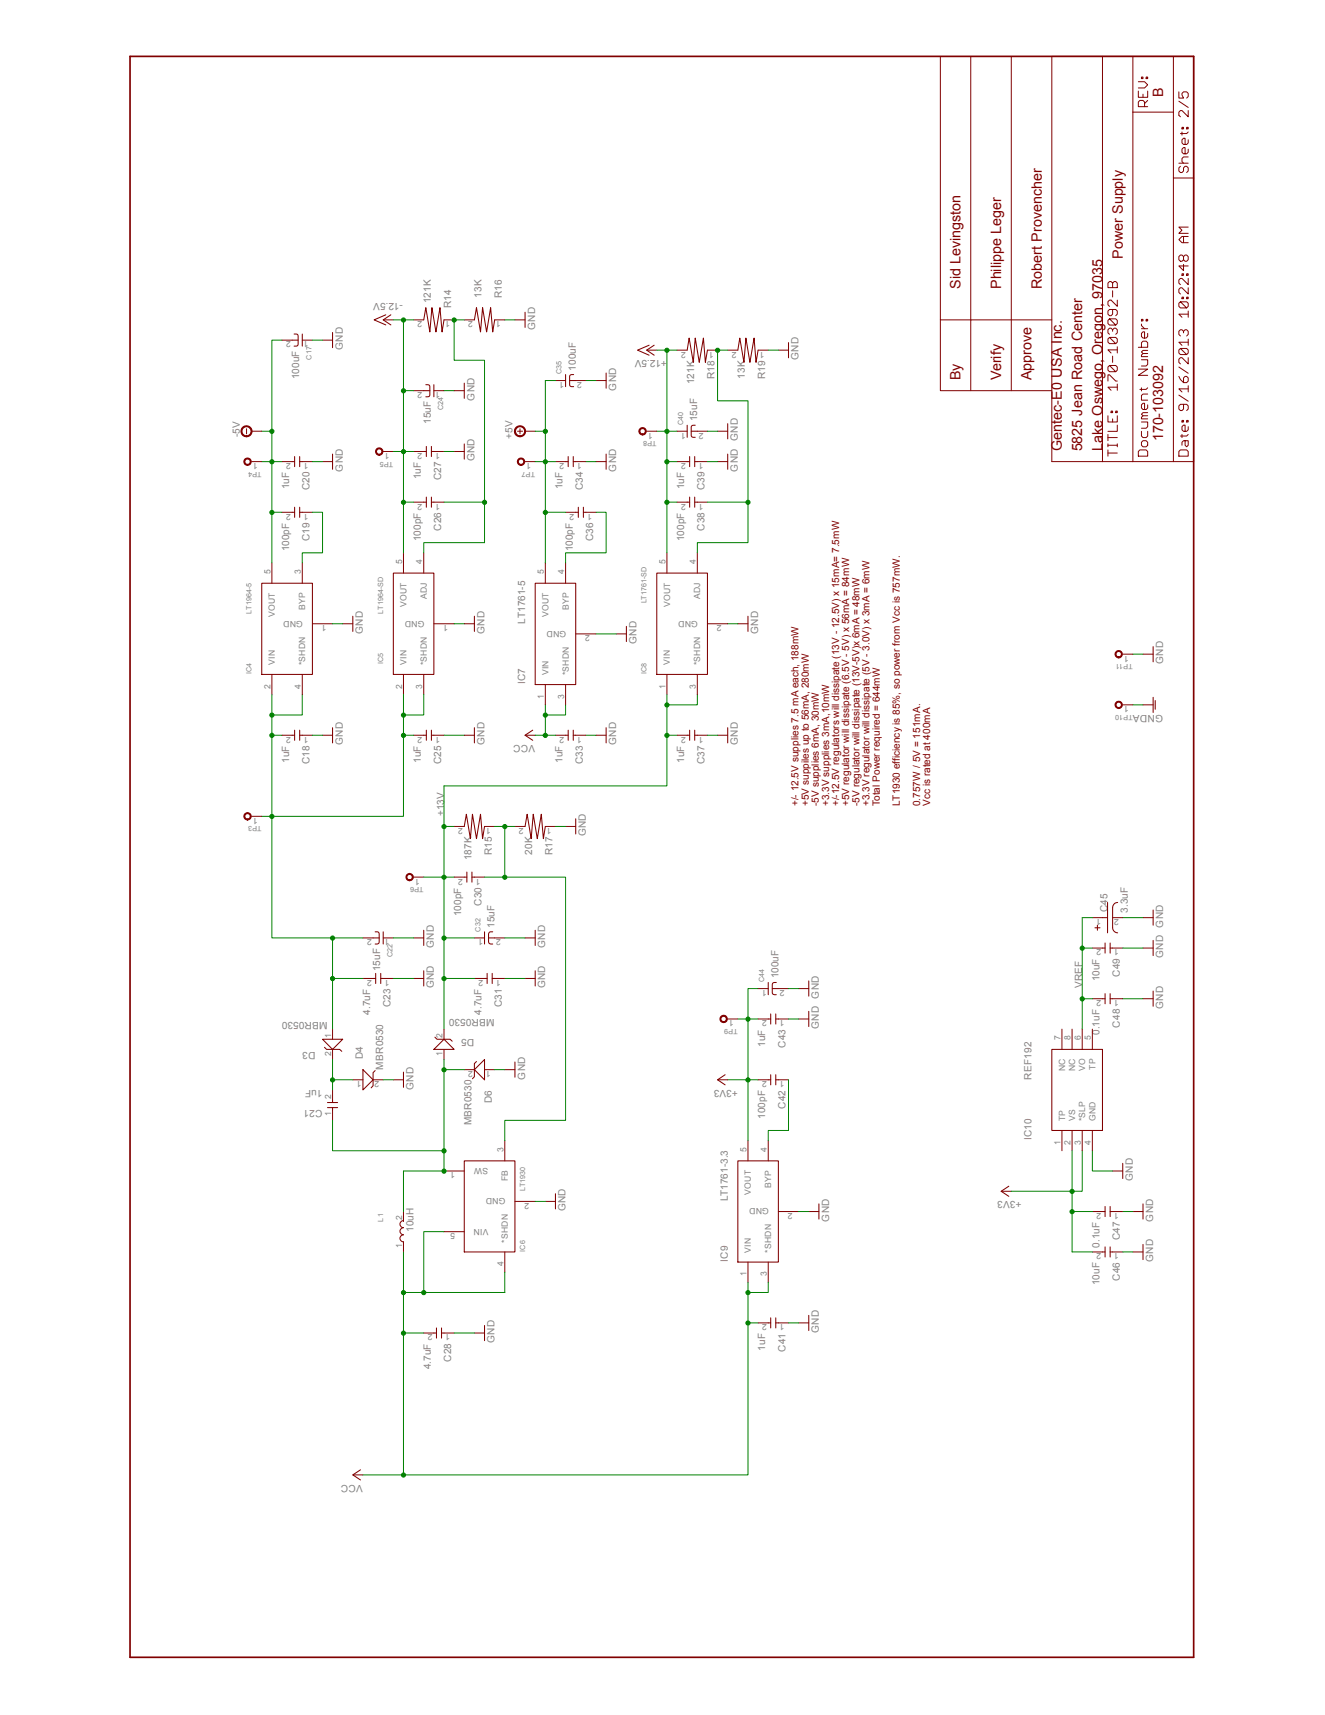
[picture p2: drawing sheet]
<svg xmlns="http://www.w3.org/2000/svg" width="216mm" height="279mm" viewBox="0 0 216 279" stroke-linecap="round" stroke-linejoin="round" font-family="sans-serif">
<defs><g id="words">
<g font-size="2.3" fill="#800000">
<text x="189.5" y="15.7" transform="rotate(-90 189.5 15.7)">B</text>
<text x="156.5" y="47.1" transform="rotate(-90 156.5 47.1)">Sid Levingston</text>
<text x="163.1" y="47.1" transform="rotate(-90 163.1 47.1)">Philippe Leger</text>
<text x="169.7" y="47.1" transform="rotate(-90 169.7 47.1)">Robert Provencher</text>
<text x="182.9" y="42.2" transform="rotate(-90 182.9 42.2)">Power Supply</text>
<text x="156.5" y="62" transform="rotate(-90 156.5 62)">By</text>
<text x="163.1" y="62" transform="rotate(-90 163.1 62)">Verify</text>
<text x="168.1" y="62" transform="rotate(-90 168.1 62)">Approve</text>
<text x="189.5" y="71.9" transform="rotate(-90 189.5 71.9)">170-103092</text>
<text x="173" y="73.5" transform="rotate(-90 173 73.5)">Gentec-E0 USA Inc.</text>
<text x="176.3" y="73.6" transform="rotate(-90 176.3 73.6)">5825 Jean Road Center</text>
<text x="179.6" y="73.5" transform="rotate(-90 179.6 73.5)">Lake Oswego, Oregon, 97035</text>
</g>
<g font-size="1.6" fill="#808080">
<text x="65.7" y="49.3" transform="rotate(-180 65.7 49.3)">-12.5V</text>
<text x="70.2" y="49.4" transform="rotate(-90 70.2 49.4)">121K</text>
<text x="73.5" y="50.2" transform="rotate(-90 73.5 50.2)">R14</text>
<text x="78.5" y="48.5" transform="rotate(-90 78.5 48.5)">13K</text>
<text x="81.8" y="48.6" transform="rotate(-90 81.8 48.6)">R16</text>
<text x="87.2" y="53.7" transform="rotate(-90 87.2 53.7)">GND</text>
<text x="55.8" y="57" transform="rotate(-90 55.8 57)">GND</text>
<text x="108.7" y="58.7" transform="rotate(-180 108.7 58.7)">+12.5V</text>
<text x="130.1" y="58.7" transform="rotate(-90 130.1 58.7)">GND</text>
<text x="48.8" y="61.8" transform="rotate(-90 48.8 61.8)">100uF</text>
<text x="77.3" y="65.3" transform="rotate(-90 77.3 65.3)">GND</text>
<text x="93.8" y="60.4" transform="rotate(-90 93.8 60.4)">100uF</text>
<text x="100.4" y="63.6" transform="rotate(-90 100.4 63.6)">GND</text>
<text x="113.1" y="62.6" transform="rotate(-90 113.1 62.6)">121K</text>
<text x="116.4" y="61.8" transform="rotate(-90 116.4 61.8)">R18</text>
<text x="121.4" y="61.7" transform="rotate(-90 121.4 61.7)">13K</text>
<text x="124.7" y="61.8" transform="rotate(-90 124.7 61.8)">R19</text>
<text x="39.1" y="71.2" transform="rotate(-90 39.1 71.2)">-5V</text>
<text x="70.2" y="69.1" transform="rotate(-90 70.2 69.1)">15uF</text>
<text x="83.5" y="71.5" transform="rotate(-90 83.5 71.5)">+5V</text>
<text x="113.6" y="68.6" transform="rotate(-90 113.6 68.6)">15uF</text>
<text x="120.2" y="71.9" transform="rotate(-90 120.2 71.9)">GND</text>
<text x="55.8" y="76.8" transform="rotate(-90 55.8 76.8)">GND</text>
<text x="77.3" y="75.2" transform="rotate(-90 77.3 75.2)">GND</text>
<text x="100.4" y="76.8" transform="rotate(-90 100.4 76.8)">GND</text>
<text x="120.2" y="76.8" transform="rotate(-90 120.2 76.8)">GND</text>
<text x="47.1" y="79.7" transform="rotate(-90 47.1 79.7)">1uF</text>
<text x="50.4" y="79.9" transform="rotate(-90 50.4 79.9)">C20</text>
<text x="68.6" y="78.1" transform="rotate(-90 68.6 78.1)">1uF</text>
<text x="71.9" y="78.3" transform="rotate(-90 71.9 78.3)">C27</text>
<text x="91.7" y="79.7" transform="rotate(-90 91.7 79.7)">1uF</text>
<text x="95" y="79.9" transform="rotate(-90 95 79.9)">C34</text>
<text x="111.5" y="79.7" transform="rotate(-90 111.5 79.7)">1uF</text>
<text x="114.8" y="79.9" transform="rotate(-90 114.8 79.9)">C39</text>
<text x="47.1" y="89.8" transform="rotate(-90 47.1 89.8)">100pF</text>
<text x="50.4" y="88.2" transform="rotate(-90 50.4 88.2)">C19</text>
<text x="68.6" y="88.2" transform="rotate(-90 68.6 88.2)">100pF</text>
<text x="71.9" y="86.5" transform="rotate(-90 71.9 86.5)">C26</text>
<text x="93.3" y="89.8" transform="rotate(-90 93.3 89.8)">100pF</text>
<text x="96.6" y="88.2" transform="rotate(-90 96.6 88.2)">C36</text>
<text x="111.5" y="88.2" transform="rotate(-90 111.5 88.2)">100pF</text>
<text x="114.8" y="86.5" transform="rotate(-90 114.8 86.5)">C38</text>
<text x="85.6" y="101.6" transform="rotate(-90 85.6 101.6)">LT1761-5</text>
<text x="59.1" y="103.3" transform="rotate(-90 59.1 103.3)">GND</text>
<text x="79" y="103.3" transform="rotate(-90 79 103.3)">GND</text>
<text x="103.7" y="104.9" transform="rotate(-90 103.7 104.9)">GND</text>
<text x="123.5" y="103.3" transform="rotate(-90 123.5 103.3)">GND</text>
<text x="85.6" y="111.5" transform="rotate(-90 85.6 111.5)">IC7</text>
<text x="189.5" y="108.2" transform="rotate(-90 189.5 108.2)">GND</text>
<text x="189.5" y="116.5" transform="rotate(-180 189.5 116.5)">GNDA</text>
<text x="47.1" y="124.3" transform="rotate(-90 47.1 124.3)">1uF</text>
<text x="50.4" y="124.5" transform="rotate(-90 50.4 124.5)">C18</text>
<text x="55.8" y="121.4" transform="rotate(-90 55.8 121.4)">GND</text>
<text x="68.6" y="124.3" transform="rotate(-90 68.6 124.3)">1uF</text>
<text x="71.9" y="124.5" transform="rotate(-90 71.9 124.5)">C25</text>
<text x="79" y="121.4" transform="rotate(-90 79 121.4)">GND</text>
<text x="87.2" y="121.4" transform="rotate(-180 87.2 121.4)">VCC</text>
<text x="91.7" y="124.3" transform="rotate(-90 91.7 124.3)">1uF</text>
<text x="95" y="124.5" transform="rotate(-90 95 124.5)">C33</text>
<text x="100.4" y="121.4" transform="rotate(-90 100.4 121.4)">GND</text>
<text x="111.5" y="124.3" transform="rotate(-90 111.5 124.3)">1uF</text>
<text x="114.8" y="124.5" transform="rotate(-90 114.8 124.5)">C37</text>
<text x="120.2" y="121.4" transform="rotate(-90 120.2 121.4)">GND</text>
<text x="72.3" y="133" transform="rotate(-90 72.3 133)">+13V</text>
<text x="95.5" y="136.3" transform="rotate(-90 95.5 136.3)">GND</text>
<text x="76.8" y="140.2" transform="rotate(-90 76.8 140.2)">187K</text>
<text x="80.1" y="139.3" transform="rotate(-90 80.1 139.3)">R15</text>
<text x="86.7" y="139.3" transform="rotate(-90 86.7 139.3)">20K</text>
<text x="90" y="139.3" transform="rotate(-90 90 139.3)">R17</text>
<text x="75.2" y="149.2" transform="rotate(-90 75.2 149.2)">100pF</text>
<text x="78.5" y="147.6" transform="rotate(-90 78.5 147.6)">C30</text>
<text x="180.5" y="148.7" transform="rotate(-90 180.5 148.7)">C45</text>
<text x="183.8" y="148.7" transform="rotate(-90 183.8 148.7)">3.3uF</text>
<text x="70.7" y="154.4" transform="rotate(-90 70.7 154.4)">GND</text>
<text x="80.6" y="151.2" transform="rotate(-90 80.6 151.2)">15uF</text>
<text x="88.9" y="154.4" transform="rotate(-90 88.9 154.4)">GND</text>
<text x="189.5" y="151.1" transform="rotate(-90 189.5 151.1)">GND</text>
<text x="62" y="158.2" transform="rotate(-90 62 158.2)">15uF</text>
<text x="70.7" y="161" transform="rotate(-90 70.7 161)">GND</text>
<text x="88.9" y="161" transform="rotate(-90 88.9 161)">GND</text>
<text x="126.8" y="159.4" transform="rotate(-90 126.8 159.4)">100uF</text>
<text x="176.3" y="161" transform="rotate(-90 176.3 161)">VREF</text>
<text x="179.2" y="159.9" transform="rotate(-90 179.2 159.9)">10uF</text>
<text x="182.5" y="159.2" transform="rotate(-90 182.5 159.2)">C49</text>
<text x="189.5" y="156.1" transform="rotate(-90 189.5 156.1)">GND</text>
<text x="53.4" y="166.5" transform="rotate(-180 53.4 166.5)">MBR0530</text>
<text x="60.3" y="165.3" transform="rotate(-90 60.3 165.3)">4.7uF</text>
<text x="63.6" y="164.1" transform="rotate(-90 63.6 164.1)">C23</text>
<text x="78.5" y="165.3" transform="rotate(-90 78.5 165.3)">4.7uF</text>
<text x="80.6" y="166" transform="rotate(-180 80.6 166)">MBR0530</text>
<text x="81.8" y="164.1" transform="rotate(-90 81.8 164.1)">C31</text>
<text x="133.4" y="162.7" transform="rotate(-90 133.4 162.7)">GND</text>
<text x="133.4" y="167.6" transform="rotate(-90 133.4 167.6)">GND</text>
<text x="182.5" y="167.4" transform="rotate(-90 182.5 167.4)">C48</text>
<text x="189.5" y="164.3" transform="rotate(-90 189.5 164.3)">GND</text>
<text x="51.4" y="171.4" transform="rotate(-180 51.4 171.4)">D3</text>
<text x="59.1" y="172.6" transform="rotate(-90 59.1 172.6)">D4</text>
<text x="77.3" y="169.3" transform="rotate(-180 77.3 169.3)">D5</text>
<text x="124.7" y="170.5" transform="rotate(-90 124.7 170.5)">1uF</text>
<text x="128" y="170.7" transform="rotate(-90 128 170.7)">C43</text>
<text x="179.2" y="168.6" transform="rotate(-90 179.2 168.6)">0.1uF</text>
<text x="52.6" y="177.6" transform="rotate(-180 52.6 177.6)">1uF</text>
<text x="62.4" y="174.2" transform="rotate(-90 62.4 174.2)">MBR0530</text>
<text x="67.4" y="177.5" transform="rotate(-90 67.4 177.5)">GND</text>
<text x="80.1" y="179.7" transform="rotate(-90 80.1 179.7)">D6</text>
<text x="85.6" y="175.9" transform="rotate(-90 85.6 175.9)">GND</text>
<text x="120.2" y="177.6" transform="rotate(-180 120.2 177.6)">+3V3</text>
<text x="168.1" y="175.9" transform="rotate(-90 168.1 175.9)">REF192</text>
<text x="52.5" y="180.9" transform="rotate(-180 52.5 180.9)">C21</text>
<text x="76.8" y="183.3" transform="rotate(-90 76.8 183.3)">MBR0530</text>
<text x="124.7" y="182.3" transform="rotate(-90 124.7 182.3)">100pF</text>
<text x="128" y="180.6" transform="rotate(-90 128 180.6)">C42</text>
<text x="168.1" y="185.8" transform="rotate(-90 168.1 185.8)">IC10</text>
<text x="92.2" y="197.4" transform="rotate(-90 92.2 197.4)">GND</text>
<text x="118.6" y="195.7" transform="rotate(-90 118.6 195.7)">LT1761-3.3</text>
<text x="166.4" y="195.7" transform="rotate(-180 166.4 195.7)">+3V3</text>
<text x="184.6" y="192.4" transform="rotate(-90 184.6 192.4)">GND</text>
<text x="67.4" y="200.7" transform="rotate(-90 67.4 200.7)">10uH</text>
<text x="135.1" y="199" transform="rotate(-90 135.1 199)">GND</text>
<text x="179.2" y="203.3" transform="rotate(-90 179.2 203.3)">0.1uF</text>
<text x="182.5" y="202.1" transform="rotate(-90 182.5 202.1)">C47</text>
<text x="187.9" y="199" transform="rotate(-90 187.9 199)">GND</text>
<text x="118.6" y="205.6" transform="rotate(-90 118.6 205.6)">IC9</text>
<text x="179.2" y="209.4" transform="rotate(-90 179.2 209.4)">10uF</text>
<text x="182.5" y="208.7" transform="rotate(-90 182.5 208.7)">C46</text>
<text x="187.9" y="205.6" transform="rotate(-90 187.9 205.6)">GND</text>
<text x="73.5" y="221.9" transform="rotate(-90 73.5 221.9)">C28</text>
<text x="80.6" y="218.8" transform="rotate(-90 80.6 218.8)">GND</text>
<text x="124.7" y="220" transform="rotate(-90 124.7 220)">1uF</text>
<text x="128" y="220.2" transform="rotate(-90 128 220.2)">C41</text>
<text x="133.4" y="217.1" transform="rotate(-90 133.4 217.1)">GND</text>
<text x="70.2" y="223.1" transform="rotate(-90 70.2 223.1)">4.7uF</text>
<text x="59.1" y="241.9" transform="rotate(-180 59.1 241.9)">VCC</text>
</g>
<g font-size="1.6" fill="#800000">
<text x="130.1" y="131.3" transform="rotate(-90 130.1 131.3)">+/- 12.5V supplies 7.5 mA each, 188mW</text>
<text x="131.8" y="131.3" transform="rotate(-90 131.8 131.3)">+5V suppiles up to 56mA, 280mW</text>
<text x="133.4" y="131.3" transform="rotate(-90 133.4 131.3)">-5V supplies 6mA, 30mW</text>
<text x="135.1" y="131.3" transform="rotate(-90 135.1 131.3)">+3.3V supplies 3mA,10mW</text>
<text x="136.7" y="131.3" transform="rotate(-90 136.7 131.3)">+/-12.5V regulators will dissipate (13V - 12.5V) x 15mA= 7.5mW</text>
<text x="138.4" y="131.3" transform="rotate(-90 138.4 131.3)">+5V regulator will dissipate (6.5V - 5V) x 56mA = 84mW</text>
<text x="140" y="131.3" transform="rotate(-90 140 131.3)">-5V regulator will dissipate (13V-5V)x 6mA = 48mW</text>
<text x="141.7" y="131.3" transform="rotate(-90 141.7 131.3)">+3.3V regulator will dissipate (5V - 3.0V) x 3mA = 6mW</text>
<text x="143.3" y="131.3" transform="rotate(-90 143.3 131.3)">Total Power required = 644mW</text>
<text x="146.6" y="131.3" transform="rotate(-90 146.6 131.3)">LT1930 efficiency is 85%, so power from Vcc is 757mW.</text>
<text x="149.9" y="131.3" transform="rotate(-90 149.9 131.3)">0.757W / 5V = 151mA.</text>
<text x="151.6" y="131.3" transform="rotate(-90 151.6 131.3)">Vcc is rated at 400mA</text>
</g>
<g font-size="1.4" fill="#808080">
<text x="68.8" y="52.3" transform="rotate(-180 68.8 52.3)">2</text>
<text x="73.4" y="52.3" transform="rotate(-180 73.4 52.3)">1</text>
<text x="77.1" y="52.3" transform="rotate(-180 77.1 52.3)">2</text>
<text x="81.6" y="52.3" transform="rotate(-180 81.6 52.3)">1</text>
<text x="47.4" y="55.6" transform="rotate(-180 47.4 55.6)">2</text>
<text x="50.2" y="55.6" transform="rotate(-180 50.2 55.6)">1</text>
<text x="111.7" y="57.3" transform="rotate(-180 111.7 57.3)">2</text>
<text x="116.3" y="57.3" transform="rotate(-180 116.3 57.3)">1</text>
<text x="120" y="57.3" transform="rotate(-180 120 57.3)">2</text>
<text x="124.5" y="57.3" transform="rotate(-180 124.5 57.3)">1</text>
<text x="68.8" y="63.9" transform="rotate(-180 68.8 63.9)">2</text>
<text x="71.7" y="63.9" transform="rotate(-180 71.7 63.9)">1</text>
<text x="91.9" y="62.2" transform="rotate(-180 91.9 62.2)">1</text>
<text x="94.8" y="62.2" transform="rotate(-180 94.8 62.2)">2</text>
<text x="106.4" y="70.5" transform="rotate(-180 106.4 70.5)">1</text>
<text x="111.7" y="70.5" transform="rotate(-180 111.7 70.5)">1</text>
<text x="114.6" y="70.5" transform="rotate(-180 114.6 70.5)">2</text>
<text x="42" y="75.4" transform="rotate(-180 42 75.4)">1</text>
<text x="47.4" y="75.4" transform="rotate(-180 47.4 75.4)">2</text>
<text x="50.2" y="75.4" transform="rotate(-180 50.2 75.4)">1</text>
<text x="63.5" y="73.8" transform="rotate(-180 63.5 73.8)">1</text>
<text x="68.8" y="73.8" transform="rotate(-180 68.8 73.8)">2</text>
<text x="71.7" y="73.8" transform="rotate(-180 71.7 73.8)">1</text>
<text x="86.6" y="75.4" transform="rotate(-180 86.6 75.4)">1</text>
<text x="91.9" y="75.4" transform="rotate(-180 91.9 75.4)">2</text>
<text x="94.8" y="75.4" transform="rotate(-180 94.8 75.4)">1</text>
<text x="111.7" y="75.4" transform="rotate(-180 111.7 75.4)">2</text>
<text x="114.6" y="75.4" transform="rotate(-180 114.6 75.4)">1</text>
<text x="47.4" y="83.7" transform="rotate(-180 47.4 83.7)">2</text>
<text x="50.2" y="83.7" transform="rotate(-180 50.2 83.7)">1</text>
<text x="68.8" y="82" transform="rotate(-180 68.8 82)">2</text>
<text x="71.7" y="82" transform="rotate(-180 71.7 82)">1</text>
<text x="93.6" y="83.7" transform="rotate(-180 93.6 83.7)">2</text>
<text x="96.5" y="83.7" transform="rotate(-180 96.5 83.7)">1</text>
<text x="111.7" y="82" transform="rotate(-180 111.7 82)">2</text>
<text x="114.6" y="82" transform="rotate(-180 114.6 82)">1</text>
<text x="44.1" y="93.5" transform="rotate(-90 44.1 93.5)">5</text>
<text x="49" y="93.5" transform="rotate(-90 49 93.5)">3</text>
<text x="65.5" y="91.9" transform="rotate(-90 65.5 91.9)">5</text>
<text x="68.8" y="91.9" transform="rotate(-90 68.8 91.9)">4</text>
<text x="88.6" y="93.5" transform="rotate(-90 88.6 93.5)">5</text>
<text x="91.9" y="93.5" transform="rotate(-90 91.9 93.5)">4</text>
<text x="108.4" y="91.9" transform="rotate(-90 108.4 91.9)">5</text>
<text x="113.4" y="91.9" transform="rotate(-90 113.4 91.9)">4</text>
<text x="44.8" y="100.6" transform="rotate(-90 44.8 100.6)">VOUT</text>
<text x="49.4" y="101.1" transform="rotate(-180 49.4 101.1)">GND</text>
<text x="49.7" y="99.4" transform="rotate(-90 49.7 99.4)">BYP</text>
<text x="53.2" y="101.9" transform="rotate(-180 53.2 101.9)">1</text>
<text x="66.3" y="98.9" transform="rotate(-90 66.3 98.9)">VOUT</text>
<text x="69.2" y="101.1" transform="rotate(-180 69.2 101.1)">GND</text>
<text x="69.6" y="97.6" transform="rotate(-90 69.6 97.6)">ADJ</text>
<text x="73" y="101.9" transform="rotate(-180 73 101.9)">1</text>
<text x="89.4" y="100.6" transform="rotate(-90 89.4 100.6)">VOUT</text>
<text x="92.7" y="99.4" transform="rotate(-90 92.7 99.4)">BYP</text>
<text x="109.2" y="98.9" transform="rotate(-90 109.2 98.9)">VOUT</text>
<text x="113.7" y="101.1" transform="rotate(-180 113.7 101.1)">GND</text>
<text x="114.1" y="97.6" transform="rotate(-90 114.1 97.6)">ADJ</text>
<text x="117.6" y="101.9" transform="rotate(-180 117.6 101.9)">2</text>
<text x="92.3" y="102.8" transform="rotate(-180 92.3 102.8)">GND</text>
<text x="96.1" y="103.5" transform="rotate(-180 96.1 103.5)">2</text>
<text x="184" y="106.8" transform="rotate(-180 184 106.8)">1</text>
<text x="44.1" y="112.2" transform="rotate(-90 44.1 112.2)">2</text>
<text x="44.8" y="108.3" transform="rotate(-90 44.8 108.3)">VIN</text>
<text x="49" y="112.2" transform="rotate(-90 49 112.2)">4</text>
<text x="49.7" y="108.4" transform="rotate(-90 49.7 108.4)">*SHDN</text>
<text x="65.5" y="112.2" transform="rotate(-90 65.5 112.2)">2</text>
<text x="66.3" y="108.3" transform="rotate(-90 66.3 108.3)">VIN</text>
<text x="68.8" y="112.2" transform="rotate(-90 68.8 112.2)">3</text>
<text x="69.6" y="108.4" transform="rotate(-90 69.6 108.4)">*SHDN</text>
<text x="88.6" y="113.8" transform="rotate(-90 88.6 113.8)">1</text>
<text x="89.4" y="110" transform="rotate(-90 89.4 110)">VIN</text>
<text x="91.9" y="113.8" transform="rotate(-90 91.9 113.8)">3</text>
<text x="92.7" y="110" transform="rotate(-90 92.7 110)">*SHDN</text>
<text x="108.4" y="112.2" transform="rotate(-90 108.4 112.2)">1</text>
<text x="109.2" y="108.3" transform="rotate(-90 109.2 108.3)">VIN</text>
<text x="113.4" y="112.2" transform="rotate(-90 113.4 112.2)">3</text>
<text x="114.1" y="108.4" transform="rotate(-90 114.1 108.4)">*SHDN</text>
<text x="184" y="115.1" transform="rotate(-180 184 115.1)">1</text>
<text x="47.4" y="120" transform="rotate(-180 47.4 120)">2</text>
<text x="50.2" y="120" transform="rotate(-180 50.2 120)">1</text>
<text x="68.8" y="120" transform="rotate(-180 68.8 120)">2</text>
<text x="71.7" y="120" transform="rotate(-180 71.7 120)">1</text>
<text x="91.9" y="120" transform="rotate(-180 91.9 120)">2</text>
<text x="94.8" y="120" transform="rotate(-180 94.8 120)">1</text>
<text x="111.7" y="120" transform="rotate(-180 111.7 120)">2</text>
<text x="114.6" y="120" transform="rotate(-180 114.6 120)">1</text>
<text x="42" y="133.2" transform="rotate(-180 42 133.2)">1</text>
<text x="75.4" y="134.9" transform="rotate(-180 75.4 134.9)">2</text>
<text x="80" y="134.9" transform="rotate(-180 80 134.9)">1</text>
<text x="85.3" y="134.9" transform="rotate(-180 85.3 134.9)">2</text>
<text x="89.9" y="134.9" transform="rotate(-180 89.9 134.9)">1</text>
<text x="68.4" y="143.1" transform="rotate(-180 68.4 143.1)">1</text>
<text x="75.4" y="143.1" transform="rotate(-180 75.4 143.1)">2</text>
<text x="78.3" y="143.1" transform="rotate(-180 78.3 143.1)">1</text>
<text x="179.4" y="149.7" transform="rotate(-180 179.4 149.7)">1</text>
<text x="182.3" y="149.7" transform="rotate(-180 182.3 149.7)">2</text>
<text x="60.6" y="153" transform="rotate(-180 60.6 153)">2</text>
<text x="63.5" y="153" transform="rotate(-180 63.5 153)">1</text>
<text x="78.7" y="153" transform="rotate(-180 78.7 153)">1</text>
<text x="81.6" y="153" transform="rotate(-180 81.6 153)">2</text>
<text x="179.4" y="154.7" transform="rotate(-180 179.4 154.7)">2</text>
<text x="182.3" y="154.7" transform="rotate(-180 182.3 154.7)">1</text>
<text x="60.6" y="159.6" transform="rotate(-180 60.6 159.6)">2</text>
<text x="63.5" y="159.6" transform="rotate(-180 63.5 159.6)">1</text>
<text x="78.7" y="159.6" transform="rotate(-180 78.7 159.6)">2</text>
<text x="81.6" y="159.6" transform="rotate(-180 81.6 159.6)">1</text>
<text x="124.9" y="161.3" transform="rotate(-180 124.9 161.3)">1</text>
<text x="127.8" y="161.3" transform="rotate(-180 127.8 161.3)">2</text>
<text x="119.6" y="166.2" transform="rotate(-180 119.6 166.2)">1</text>
<text x="124.9" y="166.2" transform="rotate(-180 124.9 166.2)">2</text>
<text x="127.8" y="166.2" transform="rotate(-180 127.8 166.2)">1</text>
<text x="179.4" y="162.9" transform="rotate(-180 179.4 162.9)">2</text>
<text x="182.3" y="162.9" transform="rotate(-180 182.3 162.9)">1</text>
<text x="54" y="172" transform="rotate(-90 54 172)">2</text>
<text x="54" y="169.1" transform="rotate(-90 54 169.1)">1</text>
<text x="72.1" y="172" transform="rotate(-90 72.1 172)">1</text>
<text x="72.1" y="169.1" transform="rotate(-90 72.1 169.1)">2</text>
<text x="172.8" y="169.4" transform="rotate(-90 172.8 169.4)">7</text>
<text x="174.5" y="169.4" transform="rotate(-90 174.5 169.4)">8</text>
<text x="176.1" y="169.4" transform="rotate(-90 176.1 169.4)">6</text>
<text x="177.8" y="169.4" transform="rotate(-90 177.8 169.4)">5</text>
<text x="54" y="179" transform="rotate(-90 54 179)">2</text>
<text x="58.9" y="176.1" transform="rotate(-180 58.9 176.1)">1</text>
<text x="61.8" y="176.1" transform="rotate(-180 61.8 176.1)">2</text>
<text x="77.1" y="174.5" transform="rotate(-180 77.1 174.5)">2</text>
<text x="80" y="174.5" transform="rotate(-180 80 174.5)">1</text>
<text x="124.9" y="176.1" transform="rotate(-180 124.9 176.1)">2</text>
<text x="127.8" y="176.1" transform="rotate(-180 127.8 176.1)">1</text>
<text x="173.5" y="174.6" transform="rotate(-90 173.5 174.6)">NC</text>
<text x="175.2" y="174.6" transform="rotate(-90 175.2 174.6)">NC</text>
<text x="176.8" y="174.5" transform="rotate(-90 176.8 174.5)">VO</text>
<text x="178.5" y="174.3" transform="rotate(-90 178.5 174.3)">TP</text>
<text x="54" y="181.9" transform="rotate(-90 54 181.9)">1</text>
<text x="173.5" y="182.6" transform="rotate(-90 173.5 182.6)">TP</text>
<text x="175.2" y="182.6" transform="rotate(-90 175.2 182.6)">VS</text>
<text x="176.8" y="182.6" transform="rotate(-90 176.8 182.6)">*SLP</text>
<text x="178.5" y="182.6" transform="rotate(-90 178.5 182.6)">GND</text>
<text x="74.1" y="191" transform="rotate(-180 74.1 191)">1</text>
<text x="79.6" y="190.3" transform="rotate(-180 79.6 190.3)">SW</text>
<text x="82" y="187.6" transform="rotate(-90 82 187.6)">3</text>
<text x="121.6" y="187.6" transform="rotate(-90 121.6 187.6)">5</text>
<text x="124.9" y="187.6" transform="rotate(-90 124.9 187.6)">4</text>
<text x="172.8" y="186.5" transform="rotate(-90 172.8 186.5)">1</text>
<text x="174.5" y="186.5" transform="rotate(-90 174.5 186.5)">2</text>
<text x="176.1" y="186.5" transform="rotate(-90 176.1 186.5)">3</text>
<text x="177.8" y="186.5" transform="rotate(-90 177.8 186.5)">4</text>
<text x="82.4" y="195.2" transform="rotate(-180 82.4 195.2)">GND</text>
<text x="82.8" y="192.5" transform="rotate(-90 82.8 192.5)">FB</text>
<text x="86.2" y="195.9" transform="rotate(-180 86.2 195.9)">2</text>
<text x="122.4" y="194.6" transform="rotate(-90 122.4 194.6)">VOUT</text>
<text x="125.3" y="196.9" transform="rotate(-180 125.3 196.9)">GND</text>
<text x="125.7" y="193.5" transform="rotate(-90 125.7 193.5)">BYP</text>
<text x="129.1" y="197.6" transform="rotate(-180 129.1 197.6)">2</text>
<text x="179.4" y="197.6" transform="rotate(-180 179.4 197.6)">2</text>
<text x="182.3" y="197.6" transform="rotate(-180 182.3 197.6)">1</text>
<text x="65.5" y="203.3" transform="rotate(-90 65.5 203.3)">1</text>
<text x="65.5" y="198.8" transform="rotate(-90 65.5 198.8)">2</text>
<text x="74.1" y="200.9" transform="rotate(-180 74.1 200.9)">5</text>
<text x="79.6" y="200.2" transform="rotate(-180 79.6 200.2)">VIN</text>
<text x="82.8" y="202.5" transform="rotate(-90 82.8 202.5)">*SHDN</text>
<text x="82" y="206.3" transform="rotate(-90 82 206.3)">4</text>
<text x="121.6" y="207.9" transform="rotate(-90 121.6 207.9)">1</text>
<text x="122.4" y="204.1" transform="rotate(-90 122.4 204.1)">VIN</text>
<text x="124.9" y="207.9" transform="rotate(-90 124.9 207.9)">3</text>
<text x="125.7" y="204.1" transform="rotate(-90 125.7 204.1)">*SHDN</text>
<text x="179.4" y="204.2" transform="rotate(-180 179.4 204.2)">2</text>
<text x="182.3" y="204.2" transform="rotate(-180 182.3 204.2)">1</text>
<text x="124.9" y="215.8" transform="rotate(-180 124.9 215.8)">2</text>
<text x="127.8" y="215.8" transform="rotate(-180 127.8 215.8)">1</text>
<text x="70.5" y="217.4" transform="rotate(-180 70.5 217.4)">2</text>
<text x="73.4" y="217.4" transform="rotate(-180 73.4 217.4)">1</text>
</g>
<g font-size="1.2" fill="#808080">
<text x="50.7" y="58.6" transform="rotate(-90 50.7 58.6)">C17</text>
<text x="91.5" y="61" transform="rotate(-90 91.5 61)">C35</text>
<text x="72.2" y="66.8" transform="rotate(-90 72.2 66.8)">C24</text>
<text x="107" y="71.9" transform="rotate(-180 107 71.9)">TP8</text>
<text x="111.3" y="69.3" transform="rotate(-90 111.3 69.3)">C40</text>
<text x="42.6" y="76.9" transform="rotate(-180 42.6 76.9)">TP4</text>
<text x="64.1" y="75.2" transform="rotate(-180 64.1 75.2)">TP5</text>
<text x="87.2" y="76.9" transform="rotate(-180 87.2 76.9)">TP7</text>
<text x="41" y="99.9" transform="rotate(-90 41 99.9)">LT1964-5</text>
<text x="62.4" y="99.9" transform="rotate(-90 62.4 99.9)">LT1964-SD</text>
<text x="105.4" y="98.3" transform="rotate(-90 105.4 98.3)">LT1761-SD</text>
<text x="41" y="109.9" transform="rotate(-90 41 109.9)">IC4</text>
<text x="62.4" y="108.2" transform="rotate(-90 62.4 108.2)">IC5</text>
<text x="105.4" y="109.9" transform="rotate(-90 105.4 109.9)">IC8</text>
<text x="184.6" y="108.2" transform="rotate(-180 184.6 108.2)">TP11</text>
<text x="184.6" y="116.5" transform="rotate(-180 184.6 116.5)">TP10</text>
<text x="42.6" y="134.6" transform="rotate(-180 42.6 134.6)">TP3</text>
<text x="69" y="144.5" transform="rotate(-180 69 144.5)">TP6</text>
<text x="63.9" y="156" transform="rotate(-90 63.9 156)">C22</text>
<text x="78.3" y="151.8" transform="rotate(-90 78.3 151.8)">C32</text>
<text x="124.5" y="160" transform="rotate(-90 124.5 160)">C44</text>
<text x="120.2" y="167.7" transform="rotate(-180 120.2 167.7)">TP9</text>
<text x="85.6" y="194.1" transform="rotate(-90 85.6 194.1)">LT1930</text>
<text x="62.4" y="199" transform="rotate(-90 62.4 199)">L1</text>
<text x="85.6" y="203.9" transform="rotate(-90 85.6 203.9)">IC6</text>
</g>
</g></defs>
<g fill="none" stroke="#800000" stroke-width=".16">
<path d="M158.2 9.2v42.9h-5v-42.9M164.8 9.2v54.4M179.6 9.2v66M184.6 9.2v66M184.6 18.3h6.6M185.5 14.8v1.1h1.5v-1.1M185.5 13.3h1l.5 .5-.5 .5h-1M186 12.6h.2v.2h-.2zM186.2 15.3v.6M186.5 17.4v-.8l-.3-.2h-.5l-.2 .2v.8h1.5M186.8 12.6h.2v.2h-.2zM187 16.4l-.5 .5"/>
<path d="M191.2 18.3v-9.1h3.3v66h-3.3v-46.2M191.2 18.3v10.7M191.2 9.2h-19.8v66h19.8M192.1 15v1h.7l-.2-.5v-.3l.2-.2h.6l.2 .2v.5l-.2 .3M192.1 16.5l1.5 1M193.6 18v1l-1-1h-.3l-.2 .3v.5l.2 .2M191.2 29h3.3M192.1 26.6h1.5M192.3 27.1l-.2 .2v.6l.2 .2h.3l.2-.2v-.6l.3-.2h.3l.2 .2v.6l-.2 .2M192.6 20.7h.2v.3h-.2zM192.6 21.5v.5M192.8 38.5v1"/>
<path d="M193.4 20.7h.2v.3h-.2zM193.6 38.5h-1l-.5 .5 .5 .5h1M193.6 37h-1.5l.5 .5-.5 .5h1.5M193.6 24.3v.5l-.2 .3h-.6l-.2-.3v-.5l.2-.3h.3v1.1M193.6 22.8v.5l-.2 .2h-.6l-.2-.2v-.5l.2-.3h.3v1M193.6 21.5l-.2 .3h-1.1M193.6 25.6h-.8l-.2 .2v.5l.2 .3M153.2 52.1v11.5h18.2M171.4 52.1h-13.2v11.5M180.5 46.1l.3-.2h.2l.3 .2 .2-.2h.3l.3 .2v.8h-1.6zM180.8 59.5l1 1.1 .3-.3v-.5l-.3-.3h-1l-.3 .3v.5l.3 .3h1M180.8 55l1 1 .3-.3v-.5l-.3-.2h-1l-.3 .2v.5l.3 .3h1"/>
<path d="M180.8 51.9l1 1.1 .3-.3v-.5l-.3-.3h-1l-.3 .3v.5l.3 .3h1M181.3 58v1M181.3 54v-.3l-.3-.2h-.2l-.3 .2v.5l.3 .3M181.3 53.7l.2-.2h.3l.3 .2v.5l-.3 .3M181.3 46.1v.8M181.3 47.4v1M181.3 50.4v.8l-.3 .2h-.2l-.3-.2v-.5l.3-.3h1l.3 .3v.5l-.3 .2M182.1 57h-1.6l.5 .5M182.1 48.9v1l-1.1-1h-.2l-.3 .2v.6l.3 .2M182.1 56.5v1M185.5 56.6h1.5v-.8l-.2-.2h-.6l-.2 .2v.8M186 58.6h1v.8l-.2 .2h-.8"/>
<path d="M186 52h.2v.3h-.2zM186 52.8v.2l.5 .6M186 53.6h1M186.8 52h.2v.3h-.2zM187 57.6h-.8l-.2 .2v.3h1M187 57.1h-.8l-.2 .2 .2 .3M187 54.3v.5l-.2 .3h-.6l-.2-.3v-.5l.2-.2h.3v1M192.1 59.8l1.5 1M192.1 41.8l.2-.2h.3l.2 .2 .3-.2h.3l.2 .2v.5l-.2 .3h-.3l-.3-.3-.2 .3h-.3l-.2-.3zM192.3 56.8l1.1 1 .2-.3v-.5l-.2-.2h-1.1l-.2 .2v.5l.2 .3h1.1M192.3 49.2l1.1 1 .2-.3v-.5l-.2-.2h-1.1l-.2 .2v.5l.2 .3h1.1M192.6 44.6h.2v.3h-.2z"/>
<path d="M192.6 48.4h.2v.3h-.2zM192.8 43.1v1l-.7-.8h1.5M192.8 54.2v-.2l-.2-.3h-.3l-.2 .3v.5l.2 .2M192.8 54l.3-.3h.3l.2 .3v.5l-.2 .2M192.8 41.8v.5M193.4 44.6h.2v.3h-.2zM193.4 48.4h.2v.3h-.2zM193.6 58.3v1l-1-1h-.3l-.2 .2v.5l.2 .3M193.6 55.8h-1.5l.5 .5M193.6 55.2v1.1M193.6 51.2h-1.5l.5 .5M193.6 46.9v1l-1-1h-.3l-.2 .2v.5l.2 .3"/>
<path d="M193.6 45.4v1l-1-1h-.3l-.2 .2v.5l.2 .3M193.6 50.7v1M180.5 67.7v1h1.6v-1M180.5 62.1v-1h.3l1 1h.3M180.5 70.8v1M180.5 72.3v.5M180.5 73.3v1M180.5 73.8h1.6M180.5 72.5h1.6M180.5 71.3h1.6M181 67h.3v.2h-.3zM181.3 68.2v.5"/>
<path d="M181.8 67h.3v.2h-.3zM182.1 69.3v1h-1.6M182.1 63.1h-1.6l.5 .5M182.1 62.6v1M182.1 72.3v.5M185.5 73.6l.2-.3h1.1l.2 .3v.7h-1.5zM185.5 60.1h1.5l-1.5 1.1h1.5M186 70.3v.7l.2 .3h.6l.2-.3v-.7M186 68.7h1v.8l-.2 .3h-.8M186 63.2v.5M186 72.1l.2-.3h.6l.2 .3v.4l-.2 .3h-.6l-.2-.3zM187 67.7h-.8l-.2 .3v.2h1"/>
<path d="M187 66v.5l-.2 .2h-.6l-.2-.2v-.5l.2-.3h.3v1M187 64.2h-.8l-.2 .2v.8h1M187 63.2l-.2 .2h-1.1M187 67.2h-.8l-.2 .3 .2 .2M192.1 61.3l.2 .5 .5 .5h.6l.2-.2v-.5l-.2-.3h-.3l-.3 .3v.7M192.1 64.4l1.5 1M192.3 73.3h1.1l.2 .3v.7h-1.5v-.7zM192.6 68.5h.2v.2h-.2zM192.6 70.8v.5M192.8 65.9v.7l-.2 .3h-.3l-.2-.3v-.5l.2-.2h1.1l.2 .2v.5l-.2 .3M193.1 71.8v.7l.3 .3 .2-.3v-.7h-.8l-.2 .3v.4M193.4 68.5h.2v.2h-.2z"/>
<path d="M193.6 63.4h-1.5l.5 .5M193.6 62.8v1.1M193.6 69.5v.5l-.2 .3h-.6l-.2-.3v-.5l.2-.2h.3v1M193.6 70.8l-.2 .2h-1.1"/>
</g>
<path d="M21.2 9.2h173.3v260.8h-173.3z" fill="none" stroke="#800000" stroke-width=".28"/>
<path d="M181.8 114.5a.6 .6 0 0 1 1 .1 .6 .6 0 0 1-.5 .8v-.1a.44 .44 0 0 1-.4-.6 .44 .44 0 0 1 .7-.2 .44 .44 0 0 1-.1 .7l-.2 .1v.1a.61 .61 0 0 1-.5-.9z" fill-rule="evenodd" fill="#800000"/>
<path d="M181.8 114.5a.6 .6 0 0 1 1 .1 .6 .6 0 0 1-.5 .8v-.1a.44 .44 0 0 1-.4-.6 .44 .44 0 0 1 .7-.2 .44 .44 0 0 1-.1 .7l-.2 .1v.1a.61 .61 0 0 1-.5-.9zM182.9 114.8h1.7" fill="none" stroke="#800000" stroke-width=".16"/>
<path d="M181.8 106.2a.6 .6 0 0 1 1 .1 .6 .6 0 0 1-.5 .9v-.2a.44 .44 0 0 1-.4-.6 .44 .44 0 0 1 .7-.1 .44 .44 0 0 1-.1 .7h-.2v.2a.61 .61 0 0 1-.5-1z" fill-rule="evenodd" fill="#800000"/>
<g fill="none" stroke="#800000" stroke-width=".16">
<path d="M83.9 52.1h1.7M40.2 69.8v.9M46 75.2h1.6M49.3 75.2h1.6M52.6 75.2h1.6M67.4 73.6h1.6M67.4 63.6h1.6M70.7 73.6h1.6M70.7 63.6h1.6M74 73.6h1.6M74 63.6h1.6M90.5 75.2h1.7"/>
<path d="M93.8 75.2h1.7M97.1 75.2h1.7M110.3 75.2h1.7M110.3 70.3h1.7M113.6 75.2h1.7M113.6 70.3h1.7M116.9 75.2h1.7M116.9 70.3h1.7M65.7 90.1v3.3M67.4 81.8h1.6M69 90.1v3.3M70.7 81.8h1.6"/>
<path d="M108.7 90.1v3.3M110.3 81.8h1.7M113.6 81.8h1.7M113.6 90.1v3.3M46 119.8h1.6M49.3 119.8h1.6M52.6 119.8h1.6M55.8 101.6h1.7M65.7 109.9v3.3M67.4 119.8h1.6M69 109.9v3.3M70.7 101.6h3.3"/>
<path d="M70.7 119.8h1.6M75.6 119.8h1.7M75.6 101.6h1.7M90.5 119.8h1.7M93.8 119.8h1.7M97.1 119.8h1.7M100.4 103.3h1.7M108.7 109.9v3.3M110.3 119.8h1.7M113.6 119.8h1.7M113.6 109.9v3.3M115.3 101.6h3.3"/>
<path d="M116.9 119.8h1.7M120.2 101.6h1.7M181.8 106.2a.6 .6 0 0 1 1 .1 .6 .6 0 0 1-.5 .9v-.2a.44 .44 0 0 1-.4-.6 .44 .44 0 0 1 .7-.1 .44 .44 0 0 1-.1 .7h-.2v.2a.61 .61 0 0 1-.5-1zM182.9 106.6h1.7M186.2 106.6h1.7M186.2 114.8h1.7M74 134.6h1.6M79 134.6h1.6M83.9 134.6h1.7M88.9 134.6h1.6M92.2 134.6h1.6M59.1 159.4h1.7"/>
<path d="M59.1 152.8h1.7M62.4 159.4h1.7M62.4 152.8h1.7M67.4 159.4h1.6M67.4 152.8h1.6M74 142.9h1.6M77.3 152.8h1.7M77.3 142.9h1.7M77.3 159.4h1.7M80.6 152.8h1.7M80.6 159.4h1.7M85.6 159.4h1.6"/>
<path d="M85.6 152.8h1.6M178 154.5h1.6M178 149.5h1.6M181.3 154.5h1.6M181.3 149.5h1.6M186.2 154.5h1.7M186.2 149.5h1.7M54.2 167.7v1.6M54.2 171v1.6M57.5 175.9h1.6M60.8 175.9h1.6M64.1 175.9h1.6"/>
<path d="M72.3 167.7v1.6M72.3 171v1.6M75.6 174.3h1.7M79 174.3h1.6M82.3 174.3h1.6M173 167.7v3.3M174.7 167.7v3.3M176.3 167.7v3.3M178 167.7v3.3M178 162.7h1.6M181.3 162.7h1.6M186.2 162.7h1.7"/>
<path d="M163.1 194.1h1.7M173 184.2v3.3M174.7 184.2v3.3M176.3 184.2v3.3M178 184.2v3.3M178 197.4h1.6M181.3 197.4h1.6M181.3 190.8h1.6M184.6 197.4h1.6M178 204h1.6M181.3 204h1.6M184.6 204h1.6"/>
</g>
<g fill="none" stroke="#800000" stroke-width=".17">
<path d="M85.6 50.9v2.4M47.6 75.2h.4M48 74.4v1.6M48.8 75.2h.5M48.8 74.4v1.6M54.2 74v2.5M69 63.6h1M69 73.6h.5M69.4 62.7h.4l.2 .3v1.5l-.2 .1h-.4M69.5 72.7v1.7M70.3 73.6h.4M70.3 72.7v1.7"/>
<path d="M70.7 62.7v1.9M75.6 62.4v2.5M75.6 72.3v2.5M92.2 75.2h.4M92.6 74.4v1.6M93.4 74.4v1.6M93.4 75.2h.4M98.8 74v2.5M112 69.3v1.9M112 75.2h.4M112.4 74.4v1.6M112.6 70.3h1"/>
<path d="M113.2 74.4v1.6M113.2 75.2h.4M113.3 69.3h-.5l-.2 .3v1.5l.2 .1h.5M118.6 69v2.5M118.6 74v2.5M64.1 93.4h6.6v16.5h-6.6zM69 81.8h.5M69.5 81v1.6M70.3 81.8h.4M70.3 81v1.6M107 93.4h8.3v16.5h-8.3zM112 81.8h.4"/>
<path d="M112.4 81v1.6M113.2 81v1.6M113.2 81.8h.4M47.6 119.8h.4M48 119v1.6M48.8 119.8h.5M48.8 119v1.6M54.2 118.6v2.4M57.5 100.4v2.5M69 119.8h.5M69.5 119v1.6M70.3 119.8h.4"/>
<path d="M70.3 119v1.6M77.3 100.4v2.5M77.3 118.6v2.4M92.2 119.8h.4M92.6 119v1.6M93.4 119v1.6M93.4 119.8h.4M98.8 118.6v2.4M102.1 102v2.5M112 119.8h.4M112.4 119v1.6M113.2 119v1.6"/>
<path d="M113.2 119.8h.4M118.6 118.6v2.4M121.9 100.4v2.5M187.9 105.3v2.5M187.9 113.6v2.5M188.2 114.1v1.4M75.6 134.6l.4-1.9 .6 3.9 .4-3.9 .6 3.9 .7-3.9 .3 3.9 .4-2M85.6 134.6l.3-1.9 .7 3.9 .3-3.9 .6 3.9 .7-3.9 .3 3.9 .4-2M93.8 133.4v2.5M60.8 152.8h1M60.8 159.4h.4M61.1 151.8h.5l.2 .3v1.5l-.2 .2h-.5"/>
<path d="M61.2 158.6v1.6M62 159.4h.4M62 158.6v1.6M62.4 151.8v2M69 151.6v2.4M69 158.2v2.4M75.6 142.9h.5M76.1 142.1v1.6M76.9 142.9h.4M76.9 142.1v1.6M79 159.4h.4M79 151.8v2"/>
<path d="M79.4 158.6v1.6M79.6 152.8h1M80.2 159.4h.4M80.2 158.6v1.6M80.3 151.8h-.5l-.2 .3 .1 1.5 .1 .2h.5M87.2 151.6v2.4M87.2 158.2v2.4M178.4 151.2h.8M178.8 150.7v.9M179.6 149.5h.9M179.6 154.5h.5M180.1 153.6v1.7"/>
<path d="M180.5 147v5M180.9 153.6v1.7M180.9 154.5h.4M182.1 147a.8 .8 0 0 0-.8 .8v3.4a.85 .85 0 0 0 .8 .8M187.9 148.3v2.4M187.9 153.2v2.5M52.6 169.3h3.2l-1.6 1.7zM52.9 170.6l.3 .4h2.2l.3 .3M59.1 174.3l1.7 1.6-1.7 1.7zM61.1 174.4l-.3 .4v2.1l-.3 .3M65.7 174.7v2.4M70.9 169l.3 .3h2.1l.4 .3"/>
<path d="M72.3 169.3l1.7 1.7h-3.3zM77.3 174.3l1.7-1.7v3.3zM77.6 172.9l-.3 .4v2.1l-.3 .3M83.9 173v2.5M171.4 171h8.2v13.2h-8.2zM179.6 162.7h.5M180.1 161.9v1.6M180.9 161.9v1.6M180.9 162.7h.4M187.9 161.5v2.4M164.4 193.3l-1.3 .8 1.3 .8M179.6 197.4h.5"/>
<path d="M180.1 196.6v1.6M180.9 196.6v1.6M180.9 197.4h.4M182.9 189.5v2.5M186.2 196.1v2.5M179.6 204h.5M180.1 203.1v1.7M180.9 203.1v1.7M180.9 204h.4M186.2 202.7v2.5"/>
</g>
<path d="M39.5 69.6a.91 .91 0 0 1 1.5 .3 .91 .91 0 0 1-.8 1.3v-.2a.74 .74 0 0 1-.8-1 .74 .74 0 0 1 1.3-.2 .74 .74 0 0 1-.3 1.2h-.2v.2a.9 .9 0 0 1-.9-.6 .9 .9 0 0 1 .2-1z" fill-rule="evenodd" fill="#800000"/>
<g fill="none" stroke="#800000" stroke-width=".16">
<path d="M67.4 52.1h1.6M72.3 52.1h1.7M75.6 52.1h1.7M80.6 52.1h1.7M110.3 57h1.7M115.3 57h1.6M118.6 57h1.6M123.5 57h1.7M126.8 57h1.7M39.5 69.6a.91 .91 0 0 1 1.5 .3 .91 .91 0 0 1-.8 1.3v-.2a.74 .74 0 0 1-.8-1 .74 .74 0 0 1 1.3-.2 .74 .74 0 0 1-.3 1.2h-.2v.2a.9 .9 0 0 1-.9-.6 .9 .9 0 0 1 .2-1zM41 70.3h1.7M84.3 70.3h.9"/>
<path d="M84.7 69.9v.8"/>
</g>
<path d="M69 52.1l.4-2 .6 4 .4-4 .6 4 .7-4 .3 4 .3-2M77.3 52.1l.3-2 .7 4 .3-4 .7 4 .6-4 .4 4 .3-2M112 57l.3-1.9 .7 3.9 .3-3.9 .6 3.9 .7-3.9 .3 3.9 .4-2M120.2 57l.3-1.9 .7 3.9 .3-3.9 .7 3.9 .7-3.9 .3 3.9 .3-2M128.5 55.8v2.5" fill="none" stroke="#800000" stroke-width=".17"/>
<path d="M84.1 69.6a.91 .91 0 0 1 1.5 .3 .91 .91 0 0 1-.9 1.3v-.2a.75 .75 0 0 1-.7-1 .75 .75 0 0 1 1.3-.3 .75 .75 0 0 1-.3 1.3h-.3v.2a.9 .9 0 0 1-.8-.6 .9 .9 0 0 1 .2-1z" fill-rule="evenodd" fill="#800000"/>
<path d="M84.1 69.6a.91 .91 0 0 1 1.5 .3 .91 .91 0 0 1-.9 1.3v-.2a.75 .75 0 0 1-.7-1 .75 .75 0 0 1 1.3-.3 .75 .75 0 0 1-.3 1.3h-.3v.2a.9 .9 0 0 1-.8-.6 .9 .9 0 0 1 .2-1zM85.6 70.3h1.6" fill="none" stroke="#800000" stroke-width=".16"/>
<path d="M66.3 142.5a.6 .6 0 0 1 1 .2 .6 .6 0 0 1-.6 .8v-.2a.44 .44 0 0 1-.4-.5 .44 .44 0 0 1 .7-.2 .44 .44 0 0 1-.1 .7h-.2v.2a.59 .59 0 0 1-.5-.4 .59 .59 0 0 1 .1-.6z" fill-rule="evenodd" fill="#800000"/>
<path d="M66.3 142.5a.6 .6 0 0 1 1 .2 .6 .6 0 0 1-.6 .8v-.2a.44 .44 0 0 1-.4-.5 .44 .44 0 0 1 .7-.2 .44 .44 0 0 1-.1 .7h-.2v.2a.59 .59 0 0 1-.5-.4 .59 .59 0 0 1 .1-.6zM67.4 142.9h1.6" fill="none" stroke="#800000" stroke-width=".16"/>
<path d="M39.9 132.6a.61 .61 0 0 1 1 .2 .61 .61 0 0 1-.6 .8v-.2a.44 .44 0 0 1-.4-.5 .44 .44 0 0 1 .7-.2 .44 .44 0 0 1-.1 .7h-.2v.2a.61 .61 0 0 1-.5-.4 .61 .61 0 0 1 .1-.6z" fill-rule="evenodd" fill="#800000"/>
<path d="M39.9 132.6a.61 .61 0 0 1 1 .2 .61 .61 0 0 1-.6 .8v-.2a.44 .44 0 0 1-.4-.5 .44 .44 0 0 1 .7-.2 .44 .44 0 0 1-.1 .7h-.2v.2a.61 .61 0 0 1-.5-.4 .61 .61 0 0 1 .1-.6zM41 133h1.7" fill="none" stroke="#800000" stroke-width=".16"/>
<path d="M39.9 74.8a.61 .61 0 0 1 1 .2 .61 .61 0 0 1-.6 .8v-.2l-.3-.1-.1-.2v-.3l.3-.2a.44 .44 0 0 1 .6 .3 .44 .44 0 0 1-.5 .5v.2a.61 .61 0 0 1-.5-.4 .61 .61 0 0 1 .1-.6z" fill-rule="evenodd" fill="#800000"/>
<path d="M39.9 74.8a.61 .61 0 0 1 1 .2 .61 .61 0 0 1-.6 .8v-.2l-.3-.1-.1-.2v-.3l.3-.2a.44 .44 0 0 1 .6 .3 .44 .44 0 0 1-.5 .5v.2a.61 .61 0 0 1-.5-.4 .61 .61 0 0 1 .1-.6zM41 75.2h1.7" fill="none" stroke="#800000" stroke-width=".16"/>
<path d="M61.4 73.1a.61 .61 0 0 1 1 .2 .61 .61 0 0 1-.6 .9v-.2l-.3-.1-.2-.3 .1-.2 .4-.3 .4 .3v.2l-.1 .3-.3 .1v.2a.61 .61 0 0 1-.6-.4 .61 .61 0 0 1 .2-.7z" fill-rule="evenodd" fill="#800000"/>
<path d="M61.4 73.1a.61 .61 0 0 1 1 .2 .61 .61 0 0 1-.6 .9v-.2l-.3-.1-.2-.3 .1-.2 .4-.3 .4 .3v.2l-.1 .3-.3 .1v.2a.61 .61 0 0 1-.6-.4 .61 .61 0 0 1 .2-.7zM62.4 73.6h1.7" fill="none" stroke="#800000" stroke-width=".16"/>
<path d="M84.4 74.8a.6 .6 0 0 1 1 .1 .6 .6 0 0 1-.5 .9v-.2l-.3-.1-.1-.2v-.3l.4-.2 .4 .2v.3l-.1 .2-.3 .1v.2a.6 .6 0 0 1-.5-.3 .6 .6 0 0 1 0-.7z" fill-rule="evenodd" fill="#800000"/>
<path d="M84.4 74.8a.6 .6 0 0 1 1 .1 .6 .6 0 0 1-.5 .9v-.2l-.3-.1-.1-.2v-.3l.4-.2 .4 .2v.3l-.1 .2-.3 .1v.2a.6 .6 0 0 1-.5-.3 .6 .6 0 0 1 0-.7zM85.6 75.2h1.6" fill="none" stroke="#800000" stroke-width=".16"/>
<path d="M104.2 69.9a.61 .61 0 0 1 1 .1 .61 .61 0 0 1-.5 .9v-.2l-.3-.1-.1-.3v-.3l.4-.2 .4 .3 .1 .2-.2 .3-.3 .1v.2a.61 .61 0 0 1-.5-.4 .61 .61 0 0 1 0-.6z" fill-rule="evenodd" fill="#800000"/>
<g fill="none" stroke="#800000" stroke-width=".16">
<path d="M46 55.4h1.6M49.3 55.4h1.6M52.6 55.4h1.6M90.5 62h1.7M93.8 62h1.7M97.1 62h1.7M104.2 69.9a.61 .61 0 0 1 1 .1 .61 .61 0 0 1-.5 .9v-.2l-.3-.1-.1-.3v-.3l.4-.2 .4 .3 .1 .2-.2 .3-.3 .1v.2a.61 .61 0 0 1-.5-.4 .61 .61 0 0 1 0-.6zM105.4 70.3h1.6M123.5 175.9h1.7M123.5 166h1.7M126.8 175.9h1.7M126.8 166h1.7"/>
<path d="M130.1 166h1.7M72.3 190.8h3.3M82.3 185.8v3.3M83.9 195.7h3.3M88.9 195.7h1.6M121.9 185.8v3.3M125.2 185.8v3.3M126.8 197.4h3.3M131.8 197.4h1.6M72.3 200.7h3.3M82.3 204v3.3M121.9 205.6v3.3"/>
<path d="M125.2 205.6v3.3"/>
</g>
<g fill="none" stroke="#800000" stroke-width=".17">
<path d="M47.6 55.4h1M47.9 54.4h.5l.2 .3v1.5l-.2 .2h-.5M49.3 54.4v2M54.2 54.2v2.4M92.2 61v2M92.8 62h1M93.5 61h-.5l-.2 .3v1.5l.2 .2h.5M98.8 60.8v2.4M125.2 175.9h.4M125.2 166h.4M125.6 175.1v1.6M125.6 165.2v1.6"/>
<path d="M126.4 175.1v1.6M126.4 165.2v1.6M126.4 175.9h.4M126.4 166h.4M131.8 164.8v2.4M75.6 189.1h8.3v14.9h-8.3zM90.5 194.5v2.5M120.2 189.1h6.6v16.5h-6.6zM133.4 196.1v2.5"/>
</g>
<path d="M117.5 165.6a.6 .6 0 0 1 1 .2 .6 .6 0 0 1-.6 .8v-.2a.44 .44 0 0 1-.3-.6 .44 .44 0 0 1 .7-.1 .44 .44 0 0 1-.2 .7h-.2v.2a.59 .59 0 0 1-.6-.4 .59 .59 0 0 1 .2-.6z" fill-rule="evenodd" fill="#800000"/>
<g fill="none" stroke="#800000" stroke-width=".16">
<path d="M62.4 52.1h1.7M105.4 57h1.6M44.3 91.7v3.3M46 83.5h1.6M49.3 91.7v3.3M49.3 83.5h1.6M88.9 91.7v3.3M92.2 83.5h1.6M92.2 91.7v3.3M95.5 83.5h1.6M44.3 109.9v3.3M49.3 109.9v3.3"/>
<path d="M50.9 101.6h3.3M85.6 119.8h1.6M88.9 111.5v3.3M92.2 111.5v3.3M93.8 103.3h3.3M54.2 177.6v1.6M116.9 175.9h1.7M117.5 165.6a.6 .6 0 0 1 1 .2 .6 .6 0 0 1-.6 .8v-.2a.44 .44 0 0 1-.3-.6 .44 .44 0 0 1 .7-.1 .44 .44 0 0 1-.2 .7h-.2v.2a.59 .59 0 0 1-.6-.4 .59 .59 0 0 1 .2-.6zM118.6 166h1.6M123.5 161.1h1.7M126.8 161.1h1.7M130.1 161.1h1.7"/>
<path d="M54.2 180.9v1.6M65.7 197.4v1.6M65.7 202.3v1.7M69 217.2h1.7M72.3 217.2h1.7M77.3 217.2h1.7M123.5 215.5h1.7M126.8 215.5h1.7M130.1 215.5h1.7M57.5 240.3h1.6"/>
</g>
<g fill="none" stroke="#800000" stroke-width=".17">
<path d="M62.9 51.3l-1.9 .8 1.9 .8M63.7 51.3l-1.3 .8 1.3 .8M105.8 56.2l-1.9 .8 1.9 .9M106.6 56.2l-1.2 .8 1.2 .9M42.7 95h8.2v14.9h-8.2zM47.6 83.5h.4M48 82.6v1.7M48.8 83.5h.5M48.8 82.6v1.7M87.2 95h6.6v16.5h-6.6zM93.8 83.5h.4M94.2 82.6v1.7"/>
<path d="M95.1 82.6v1.7M95.1 83.5h.4M86.8 119l-1.2 .8 1.2 .8M131.8 159.8v2.5M53.4 179.6h1.6M54.2 179.2v.4M118.2 175.1l-1.3 .8 1.3 .8M125.2 160.1v2M125.8 161.1h1M126.5 160.1h-.5l-.2 .3 .1 1.4 .1 .2 .5 .1M53.4 180.4h1.6M54.2 180.4v.5"/>
<path d="M65.7 198.9l-.4 .2-.1 .3 .1 .3 .4 .3-.4 .3-.1 .3 .1 .3 .4 .3a.57 .57 0 0 0-.5 .5 .57 .57 0 0 0 .5 .6M70.7 217.2h.4M71.1 216.3v1.7M71.9 217.2h.4M71.9 216.3v1.7M79 215.9v2.5M125.2 215.5h.4M125.6 214.7v1.6M126.4 214.7v1.6M126.4 215.5h.4M131.8 214.3v2.5M58.7 239.5l-1.2 .8 1.2 .8"/>
</g>
<g fill="none" stroke="#008000" stroke-width=".16">
<path d="M50.9 55.4h1.7M82.3 52.1h1.6M125.2 57h1.6M50.9 75.2h1.7M72.3 73.6h1.7M72.3 63.6h1.7M95.5 62h1.6M95.5 75.2h1.6M115.3 75.2h1.6M115.3 70.3h1.6M50.9 119.8h1.7M54.2 101.6h1.6"/>
<path d="M72.3 119.8h3.3M74 101.6h1.6M95.5 119.8h1.6M97.1 103.3h3.3M115.3 119.8h1.6M118.6 101.6h1.6M184.6 114.8h1.6M184.6 106.6h1.6M90.5 134.6h1.7M64.1 152.8h3.3M64.1 159.4h3.3M82.3 152.8h3.3"/>
<path d="M82.3 159.4h3.3M182.9 154.5h3.3M182.9 149.5h3.3M62.4 175.9h1.7M80.6 174.3h1.7M128.5 161.1h1.6M128.5 166h1.6M182.9 162.7h3.3M87.2 195.7h1.7M130.1 197.4h1.7M174.7 197.4h3.3M174.7 187.5v6.6h-9.9"/>
<path d="M176.3 187.5v6.6h-1.6v9.9h3.3M178 187.5v3.3h3.3M182.9 197.4h1.7M74 217.2h3.3M128.5 215.5h1.6M182.9 204h1.7"/>
</g>
<circle cx="174.7" cy="194.1" r=".34" fill="#008000"/>
<circle cx="174.7" cy="194.1" r=".34" fill="none" stroke="#008000" stroke-width=".16"/>
<circle cx="174.7" cy="197.4" r=".34" fill="#008000"/>
<g fill="none" stroke="#008000" stroke-width=".16">
<path d="M118.6 175.9h4.9M123.5 166h-1.6v19.8M123.5 161.1h-1.6v4.9h-1.7"/>
<circle cx="174.7" cy="197.4" r=".34"/>
</g>
<circle cx="121.9" cy="175.9" r=".34" fill="#008000"/>
<circle cx="121.9" cy="175.9" r=".34" fill="none" stroke="#008000" stroke-width=".16"/>
<circle cx="121.9" cy="166" r=".34" fill="#008000"/>
<g fill="none" stroke="#008000" stroke-width=".16">
<path d="M176.3 154.5v13.2M178 149.5h-1.7v5h1.7M176.3 162.7h1.7"/>
<circle cx="121.9" cy="166" r=".34"/>
</g>
<circle cx="176.3" cy="154.5" r=".34" fill="#008000"/>
<circle cx="176.3" cy="154.5" r=".34" fill="none" stroke="#008000" stroke-width=".16"/>
<circle cx="176.3" cy="162.7" r=".34" fill="#008000"/>
<g fill="none" stroke="#008000" stroke-width=".16">
<path d="M54.2 172.6v5M54.2 175.9h3.3"/>
<circle cx="176.3" cy="162.7" r=".34"/>
</g>
<circle cx="54.2" cy="175.9" r=".34" fill="#008000"/>
<g fill="none" stroke="#008000" stroke-width=".16">
<path d="M44.3 113.2v6.6M46 119.8h-1.7v13.2h21.4v-13.2h1.7M49.3 113.2v3.3h-5M65.7 113.2v3.3M69 113.2v3.3h-3.3v3.3M42.7 133h1.6v19.8h9.9M54.2 152.8h4.9M54.2 159.4h4.9M54.2 152.8v14.9"/>
<circle cx="54.2" cy="175.9" r=".34"/>
</g>
<circle cx="65.7" cy="116.5" r=".34" fill="#008000"/>
<circle cx="65.7" cy="116.5" r=".34" fill="none" stroke="#008000" stroke-width=".16"/>
<circle cx="65.7" cy="119.8" r=".34" fill="#008000"/>
<circle cx="65.7" cy="119.8" r=".34" fill="none" stroke="#008000" stroke-width=".16"/>
<circle cx="44.3" cy="133" r=".34" fill="#008000"/>
<circle cx="44.3" cy="133" r=".34" fill="none" stroke="#008000" stroke-width=".16"/>
<circle cx="54.2" cy="152.8" r=".34" fill="#008000"/>
<circle cx="54.2" cy="152.8" r=".34" fill="none" stroke="#008000" stroke-width=".16"/>
<circle cx="54.2" cy="159.4" r=".34" fill="#008000"/>
<circle cx="54.2" cy="159.4" r=".34" fill="none" stroke="#008000" stroke-width=".16"/>
<circle cx="44.3" cy="119.8" r=".34" fill="#008000"/>
<circle cx="44.3" cy="119.8" r=".34" fill="none" stroke="#008000" stroke-width=".16"/>
<circle cx="44.3" cy="116.5" r=".34" fill="#008000"/>
<g fill="none" stroke="#008000" stroke-width=".16">
<path d="M80.6 134.6h3.3M82.3 134.6v8.3h-3.3M82.3 142.9h9.9v39.6h-9.9v3.3"/>
<circle cx="44.3" cy="116.5" r=".34"/>
</g>
<circle cx="82.3" cy="134.7" r=".34" fill="#008000"/>
<circle cx="82.3" cy="134.7" r=".34" fill="none" stroke="#008000" stroke-width=".16"/>
<circle cx="82.3" cy="142.9" r=".34" fill="#008000"/>
<g fill="none" stroke="#008000" stroke-width=".16">
<path d="M75.6 52.1h-1.6v6.6h5v29.7h-10v1.7M72.3 81.8h6.7"/>
<circle cx="82.3" cy="142.9" r=".34"/>
</g>
<circle cx="74" cy="52.1" r=".34" fill="#008000"/>
<circle cx="74" cy="52.1" r=".34" fill="none" stroke="#008000" stroke-width=".16"/>
<circle cx="79" cy="81.8" r=".34" fill="#008000"/>
<g fill="none" stroke="#008000" stroke-width=".16">
<path d="M87.2 75.2h1.7v16.5M87.2 70.3h1.7M88.9 70.3v4.9h1.6M90.5 62h-1.6v8.3M88.9 83.5h3.3"/>
<circle cx="79" cy="81.8" r=".34"/>
</g>
<circle cx="88.9" cy="70.3" r=".34" fill="#008000"/>
<circle cx="88.9" cy="70.3" r=".34" fill="none" stroke="#008000" stroke-width=".16"/>
<circle cx="88.9" cy="75.2" r=".34" fill="#008000"/>
<circle cx="88.9" cy="75.2" r=".34" fill="none" stroke="#008000" stroke-width=".16"/>
<circle cx="88.9" cy="83.5" r=".34" fill="#008000"/>
<g fill="none" stroke="#008000" stroke-width=".16">
<path d="M118.6 57h-1.7v8.3h5v23.1h-8.3v1.7M115.3 81.8h6.6"/>
<circle cx="88.9" cy="83.5" r=".34"/>
</g>
<circle cx="116.9" cy="57.1" r=".34" fill="#008000"/>
<circle cx="116.9" cy="57.1" r=".34" fill="none" stroke="#008000" stroke-width=".16"/>
<circle cx="121.9" cy="81.8" r=".34" fill="#008000"/>
<g fill="none" stroke="#008000" stroke-width=".16">
<path d="M46 55.4h-1.7v14.9M42.7 75.2h3.3M42.7 70.3h1.6v21.4M44.3 83.5h1.7"/>
<circle cx="121.9" cy="81.8" r=".34"/>
</g>
<circle cx="44.3" cy="70.3" r=".34" fill="#008000"/>
<circle cx="44.3" cy="70.3" r=".34" fill="none" stroke="#008000" stroke-width=".16"/>
<circle cx="44.3" cy="75.2" r=".34" fill="#008000"/>
<circle cx="44.3" cy="75.2" r=".34" fill="none" stroke="#008000" stroke-width=".16"/>
<circle cx="44.3" cy="83.5" r=".34" fill="#008000"/>
<g fill="none" stroke="#008000" stroke-width=".16">
<path d="M108.7 113.2v1.6M110.3 119.8h-1.6v8.2h-36.4v6.6h1.7M113.6 113.2v1.6h-4.9v5M72.3 134.6v8.3h1.7M69 142.9h3.3v9.9M72.3 159.4h5M72.3 159.4v8.3M77.3 152.8h-5v6.6"/>
<circle cx="44.3" cy="83.5" r=".34"/>
</g>
<circle cx="108.7" cy="114.9" r=".34" fill="#008000"/>
<circle cx="108.7" cy="114.9" r=".34" fill="none" stroke="#008000" stroke-width=".16"/>
<circle cx="108.7" cy="119.8" r=".34" fill="#008000"/>
<circle cx="108.7" cy="119.8" r=".34" fill="none" stroke="#008000" stroke-width=".16"/>
<circle cx="72.3" cy="134.7" r=".34" fill="#008000"/>
<circle cx="72.3" cy="134.7" r=".34" fill="none" stroke="#008000" stroke-width=".16"/>
<circle cx="72.3" cy="142.9" r=".34" fill="#008000"/>
<circle cx="72.3" cy="142.9" r=".34" fill="none" stroke="#008000" stroke-width=".16"/>
<circle cx="72.3" cy="152.8" r=".34" fill="#008000"/>
<circle cx="72.3" cy="152.8" r=".34" fill="none" stroke="#008000" stroke-width=".16"/>
<circle cx="72.3" cy="159.4" r=".34" fill="#008000"/>
<g fill="none" stroke="#008000" stroke-width=".16">
<path d="M72.3 172.6v18.2h-6.6v6.6M72.3 174.3h3.3M128.5 175.9v8.3h-3.3v1.6M54.2 182.5v5h18.1"/>
<circle cx="72.3" cy="159.4" r=".34"/>
</g>
<circle cx="72.3" cy="174.3" r=".34" fill="#008000"/>
<circle cx="72.3" cy="174.3" r=".34" fill="none" stroke="#008000" stroke-width=".16"/>
<circle cx="72.3" cy="190.8" r=".34" fill="#008000"/>
<circle cx="72.3" cy="190.8" r=".34" fill="none" stroke="#008000" stroke-width=".16"/>
<circle cx="72.3" cy="187.5" r=".34" fill="#008000"/>
<g fill="none" stroke="#008000" stroke-width=".16">
<path d="M64.1 52.1h1.6M67.4 52.1h-1.7v38M64.1 73.6h3.3M65.7 63.6h1.7M50.9 83.5h1.7v6.6h-3.3v1.6M65.7 81.8h1.7M97.1 83.5h1.7v6.6h-6.6v1.6"/>
<circle cx="72.3" cy="187.5" r=".34"/>
</g>
<circle cx="65.7" cy="63.7" r=".34" fill="#008000"/>
<circle cx="65.7" cy="63.7" r=".34" fill="none" stroke="#008000" stroke-width=".16"/>
<circle cx="65.7" cy="73.6" r=".34" fill="#008000"/>
<circle cx="65.7" cy="73.6" r=".34" fill="none" stroke="#008000" stroke-width=".16"/>
<circle cx="65.7" cy="81.8" r=".34" fill="#008000"/>
<circle cx="65.7" cy="81.8" r=".34" fill="none" stroke="#008000" stroke-width=".16"/>
<circle cx="65.7" cy="52.1" r=".34" fill="#008000"/>
<g fill="none" stroke="#008000" stroke-width=".16">
<path d="M107 57h1.7M110.3 57h-1.6v33.1M107 70.3h3.3M108.7 75.2h1.6M108.7 81.8h1.6"/>
<circle cx="65.7" cy="52.1" r=".34"/>
</g>
<circle cx="108.7" cy="70.3" r=".34" fill="#008000"/>
<circle cx="108.7" cy="70.3" r=".34" fill="none" stroke="#008000" stroke-width=".16"/>
<circle cx="108.7" cy="75.2" r=".34" fill="#008000"/>
<circle cx="108.7" cy="75.2" r=".34" fill="none" stroke="#008000" stroke-width=".16"/>
<circle cx="108.7" cy="81.8" r=".34" fill="#008000"/>
<circle cx="108.7" cy="81.8" r=".34" fill="none" stroke="#008000" stroke-width=".16"/>
<circle cx="108.7" cy="57.1" r=".34" fill="#008000"/>
<g fill="none" stroke="#008000" stroke-width=".16">
<path d="M65.7 204v6.6M69 210.6h-3.3v6.6M69 217.2h-3.3v23.1M72.3 200.7h-3.3v9.9h13.3v-3.3M121.9 208.9v1.7M123.5 215.5h-1.6v24.8h-56.2M125.2 208.9v1.7h-3.3v4.9M59.1 240.3h6.6"/>
<circle cx="108.7" cy="57.1" r=".34"/>
</g>
<circle cx="121.9" cy="210.6" r=".34" fill="#008000"/>
<circle cx="121.9" cy="210.6" r=".34" fill="none" stroke="#008000" stroke-width=".16"/>
<circle cx="121.9" cy="215.5" r=".34" fill="#008000"/>
<circle cx="121.9" cy="215.5" r=".34" fill="none" stroke="#008000" stroke-width=".16"/>
<circle cx="69" cy="210.6" r=".34" fill="#008000"/>
<circle cx="69" cy="210.6" r=".34" fill="none" stroke="#008000" stroke-width=".16"/>
<circle cx="65.7" cy="210.6" r=".34" fill="#008000"/>
<circle cx="65.7" cy="210.6" r=".34" fill="none" stroke="#008000" stroke-width=".16"/>
<circle cx="65.7" cy="217.2" r=".34" fill="#008000"/>
<circle cx="65.7" cy="217.2" r=".34" fill="none" stroke="#008000" stroke-width=".16"/>
<circle cx="65.7" cy="240.3" r=".34" fill="#008000"/>
<g fill="none" stroke="#008000" stroke-width=".16">
<path d="M87.2 119.8h3.3M88.9 114.8v1.7M92.2 114.8v1.7h-3.3v3.3"/>
<circle cx="65.7" cy="240.3" r=".34"/>
</g>
<circle cx="88.9" cy="116.5" r=".34" fill="#008000"/>
<circle cx="88.9" cy="116.5" r=".34" fill="none" stroke="#008000" stroke-width=".16"/>
<circle cx="88.9" cy="119.8" r=".34" fill="#008000"/>
<circle cx="88.9" cy="119.8" r=".34" fill="none" stroke="#008000" stroke-width=".16"/>
<use href="#words"/>
</svg>
